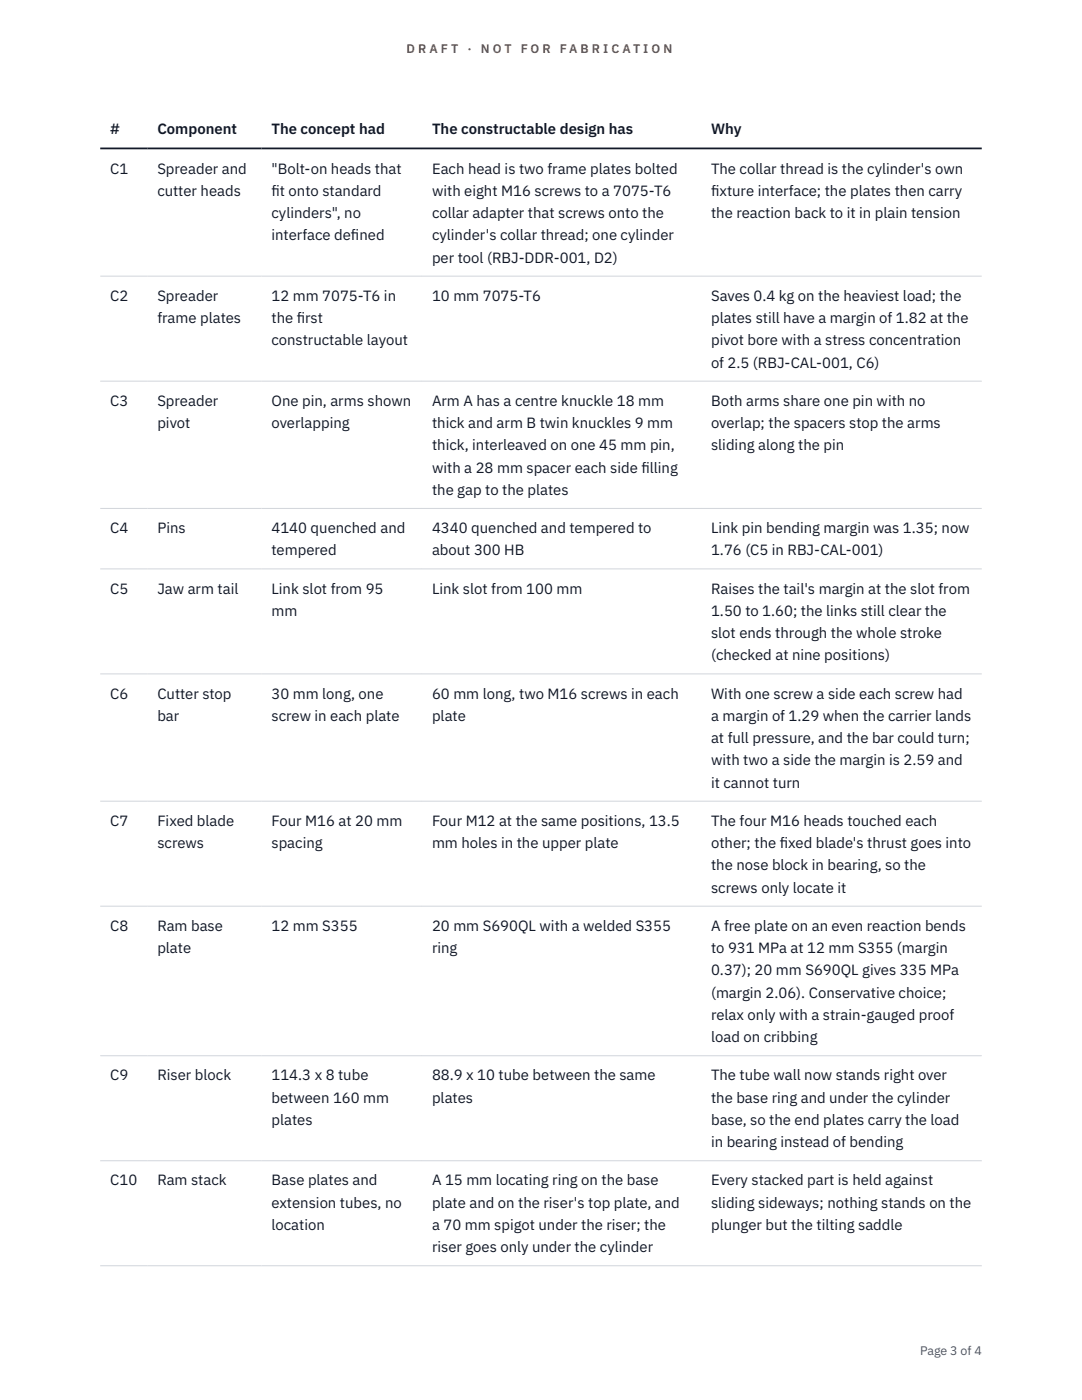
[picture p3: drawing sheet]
<svg xmlns="http://www.w3.org/2000/svg" width="216mm" height="279mm" viewBox="0 0 216 279" stroke-linecap="round" stroke-linejoin="round" font-family="sans-serif">
<defs><g id="words">
<g font-size="3" fill="#111827">
<text x="22" y="26.8">#</text>
<text x="31.4" y="26.8">Component</text>
<text x="54.2" y="26.8">The concept had</text>
<text x="86.2" y="26.8">The constructable design has</text>
<text x="141.9" y="26.8">Why</text>
<text x="22" y="34.6">C1</text>
<text x="31.4" y="34.6">Spreader and</text>
<text x="54.2" y="34.6">&quot;Bolt-on heads that</text>
<text x="86.2" y="34.6">Each head is two frame plates bolted</text>
<text x="141.9" y="34.6">The collar thread is the cylinder's own</text>
<text x="31.4" y="39.1">cutter heads</text>
<text x="54.2" y="39.1">f</text>
<text x="54.2" y="39.1">it onto standard</text>
<text x="86.2" y="39.1">with eight M16 screws to a 7075-T6</text>
<text x="141.9" y="39.1">f</text>
<text x="141.9" y="39.1">ixture interface; the plates then carry</text>
<text x="54.2" y="43.5">cylinders&quot;, no</text>
<text x="54.2" y="48">interface def</text>
<text x="70" y="48">ined</text>
<text x="86.2" y="43.5">collar adapter that screws onto the</text>
<text x="86.2" y="48">cylinder's collar thread; one cylinder</text>
<text x="141.9" y="43.5">the reaction back to it in plain tension</text>
<text x="86.2" y="52.4">per tool (RBJ-DDR-001, D2)</text>
<text x="22" y="60">C2</text>
<text x="31.4" y="60">Spreader</text>
<text x="31.4" y="64.5">frame plates</text>
<text x="54.2" y="60">12 mm 7075-T6 in</text>
<text x="54.2" y="64.5">the f</text>
<text x="59.2" y="64.5">irst</text>
<text x="86.2" y="60">10 mm 7075-T6</text>
<text x="141.9" y="60">Saves 0.4 kg on the heaviest load; the</text>
<text x="141.9" y="64.5">plates still have a margin of 1.82 at the</text>
<text x="54.2" y="68.9">constructable layout</text>
<text x="141.9" y="68.9">pivot bore with a stress concentration</text>
<text x="141.9" y="73.4">of 2.5 (RBJ-CAL-001, C6)</text>
<text x="22" y="81">C3</text>
<text x="31.4" y="81">Spreader</text>
<text x="54.2" y="81">One pin, arms shown</text>
<text x="86.2" y="81">Arm A has a centre knuckle 18 mm</text>
<text x="141.9" y="81">Both arms share one pin with no</text>
<text x="31.4" y="85.4">pivot</text>
<text x="54.2" y="85.4">overlapping</text>
<text x="86.2" y="85.4">thick and arm B twin knuckles 9 mm</text>
<text x="86.2" y="89.9">thick, interleaved on one 45 mm pin,</text>
<text x="141.9" y="85.4">overlap; the spacers stop the arms</text>
<text x="141.9" y="89.9">sliding along the pin</text>
<text x="86.2" y="94.3">with a 28 mm spacer each side f</text>
<text x="128" y="94.3">illing</text>
<text x="86.2" y="98.8">the gap to the plates</text>
<text x="22" y="106.4">C4</text>
<text x="31.4" y="106.4">Pins</text>
<text x="54.2" y="106.4">4140 quenched and</text>
<text x="86.2" y="106.4">4340 quenched and tempered to</text>
<text x="141.9" y="106.4">Link pin bending margin was 1.35; now</text>
<text x="54.2" y="110.8">tempered</text>
<text x="86.2" y="110.8">about 300 HB</text>
<text x="141.9" y="110.8">1.76 (C5 in RBJ-CAL-001)</text>
<text x="22" y="118.5">C5</text>
<text x="31.4" y="118.5">Jaw arm tail</text>
<text x="54.2" y="118.5">Link slot from 95</text>
<text x="86.2" y="118.5">Link slot from 100 mm</text>
<text x="141.9" y="118.5">Raises the tail's margin at the slot from</text>
<text x="54.2" y="122.9">mm</text>
<text x="141.9" y="122.9">1.50 to 1.60; the links still clear the</text>
<text x="141.9" y="127.3">slot ends through the whole stroke</text>
<text x="141.9" y="131.8">(checked at nine positions)</text>
<text x="22" y="139.4">C6</text>
<text x="31.4" y="139.4">Cutter stop</text>
<text x="31.4" y="143.9">bar</text>
<text x="54.2" y="139.4">30 mm long, one</text>
<text x="54.2" y="143.9">screw in each plate</text>
<text x="86.2" y="139.4">60 mm long, two M16 screws in each</text>
<text x="86.2" y="143.9">plate</text>
<text x="141.9" y="139.4">With one screw a side each screw had</text>
<text x="141.9" y="143.9">a margin of 1.29 when the carrier lands</text>
<text x="141.9" y="148.3">at full pressure, and the bar could turn;</text>
<text x="141.9" y="152.7">with two a side the margin is 2.59 and</text>
<text x="141.9" y="157.2">it cannot turn</text>
<text x="22" y="164.8">C7</text>
<text x="31.4" y="164.8">Fixed blade</text>
<text x="54.2" y="164.8">Four M16 at 20 mm</text>
<text x="86.2" y="164.8">Four M12 at the same positions, 13.5</text>
<text x="141.9" y="164.8">The four M16 heads touched each</text>
<text x="31.4" y="169.3">screws</text>
<text x="54.2" y="169.3">spacing</text>
<text x="86.2" y="169.3">mm holes in the upper plate</text>
<text x="141.9" y="169.3">other; the f</text>
<text x="141.9" y="173.7">the nose block in bearing, so the</text>
<text x="155.6" y="169.3">ixed blade's thrust goes into</text>
<text x="141.9" y="178.1">screws only locate it</text>
<text x="22" y="185.8">C8</text>
<text x="31.4" y="185.8">Ram base</text>
<text x="54.2" y="185.8">12 mm S355</text>
<text x="86.2" y="185.8">20 mm S690QL with a welded S355</text>
<text x="141.9" y="185.8">A free plate on an even reaction bends</text>
<text x="31.4" y="190.2">plate</text>
<text x="86.2" y="190.2">ring</text>
<text x="141.9" y="190.2">to 931 MPa at 12 mm S355 (margin</text>
<text x="141.9" y="194.7">0.37); 20 mm S690QL gives 335 MPa</text>
<text x="141.9" y="199.1">(margin 2.06). Conservative choice;</text>
<text x="141.9" y="203.6">relax only with a strain-gauged proof</text>
<text x="141.9" y="208">load on cribbing</text>
<text x="22" y="215.6">C9</text>
<text x="31.4" y="215.6">Riser block</text>
<text x="54.2" y="215.6">114.3 x 8 tube</text>
<text x="86.2" y="215.6">88.9 x 10 tube between the same</text>
<text x="141.9" y="215.6">The tube wall now stands right over</text>
<text x="54.2" y="220.1">between 160 mm</text>
<text x="86.2" y="220.1">plates</text>
<text x="141.9" y="220.1">the base ring and under the cylinder</text>
<text x="54.2" y="224.5">plates</text>
<text x="141.9" y="224.5">base, so the end plates carry the load</text>
<text x="141.9" y="229">in bearing instead of bending</text>
<text x="22" y="236.6">C10</text>
<text x="31.4" y="236.6">Ram stack</text>
<text x="54.2" y="236.6">Base plates and</text>
<text x="86.2" y="236.6">A 15 mm locating ring on the base</text>
<text x="141.9" y="236.6">Every stacked part is held against</text>
<text x="54.2" y="241">extension tubes, no</text>
<text x="54.2" y="245.5">location</text>
<text x="86.2" y="241">plate and on the riser's top plate, and</text>
<text x="86.2" y="245.5">a 70 mm spigot under the riser; the</text>
<text x="141.9" y="241">sliding sideways; nothing stands on the</text>
<text x="141.9" y="245.5">plunger but the tilting saddle</text>
<text x="86.2" y="249.9">riser goes only under the cylinder</text>
</g>
<g font-size="2.5" fill="#b45309">
<text x="81.1" y="10.5">D R A F T</text>
<text x="93.3" y="10.5">·</text>
<text x="95.9" y="10.5">N O T</text>
<text x="103.9" y="10.5">F O R</text>
<text x="111.7" y="10.5">F A B R I C A T I O N</text>
</g>
<text font-size="2.5" fill="#4b5563" x="183.6" y="270.3">Page 3 of 4</text>
</g></defs>
<path d="M20 55.1h175.9M20 76.1h175.9M20 101.5h175.9M20 113.5h175.9M20 134.5h175.9M20 159.9h175.9M20 180.8h175.9M20 210.7h175.9M20 231.7h175.9M20 252.6h175.9" fill="none" stroke="#d1d5db" stroke-width=".2"/>
<path d="M20 29.6h175.9" fill="none" stroke="#111827" stroke-width=".35"/>
<use href="#words"/>
</svg>
